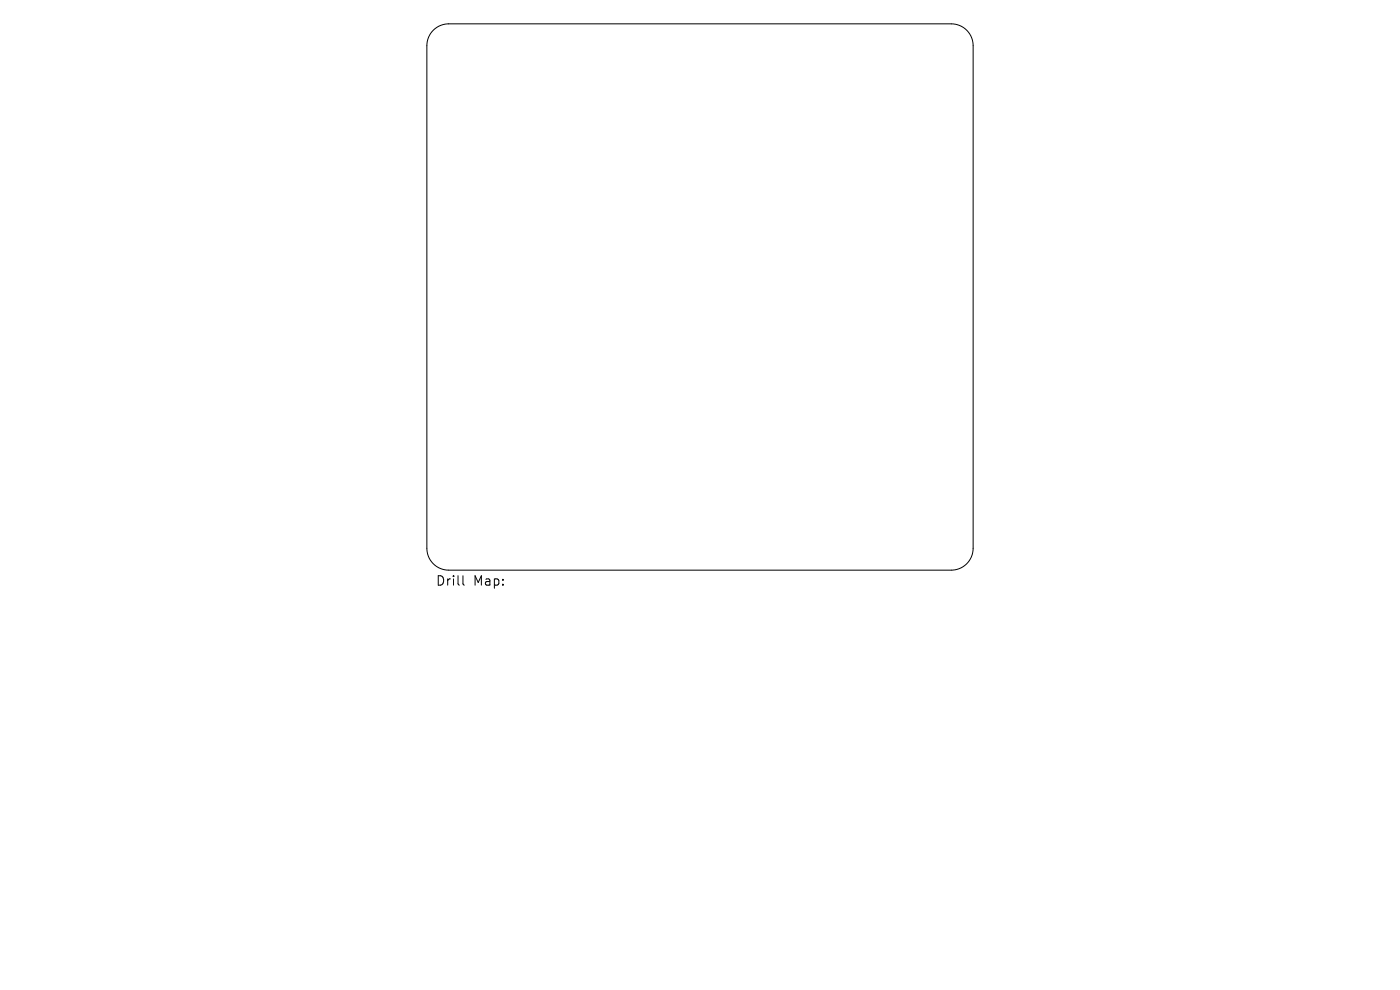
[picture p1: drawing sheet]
<svg xmlns="http://www.w3.org/2000/svg" width="297mm" height="210mm" viewBox="0 0 297 210" stroke-linecap="round" stroke-linejoin="round" font-family="sans-serif">
<defs><g id="words">
<g font-size="2.8">
<text x="92.5" y="124.5">Drill</text>
<text x="100.4" y="124.5">Map:</text>
</g>
</g></defs>
<path d="M92 6.3a4.6 4.6 0 0 1 3.2-1.2h106.6a4.6 4.6 0 0 1 4.6 4.6v106.6a4.6 4.6 0 0 1-4.6 4.6h-106.6a4.6 4.6 0 0 1-4.6-4.6v-106.6a4.6 4.6 0 0 1 1.4-3.4zM98.2 122.1v1.7l.3 .3" fill="none" stroke="#000" stroke-width=".21"/>
<use href="#words"/>
</svg>
